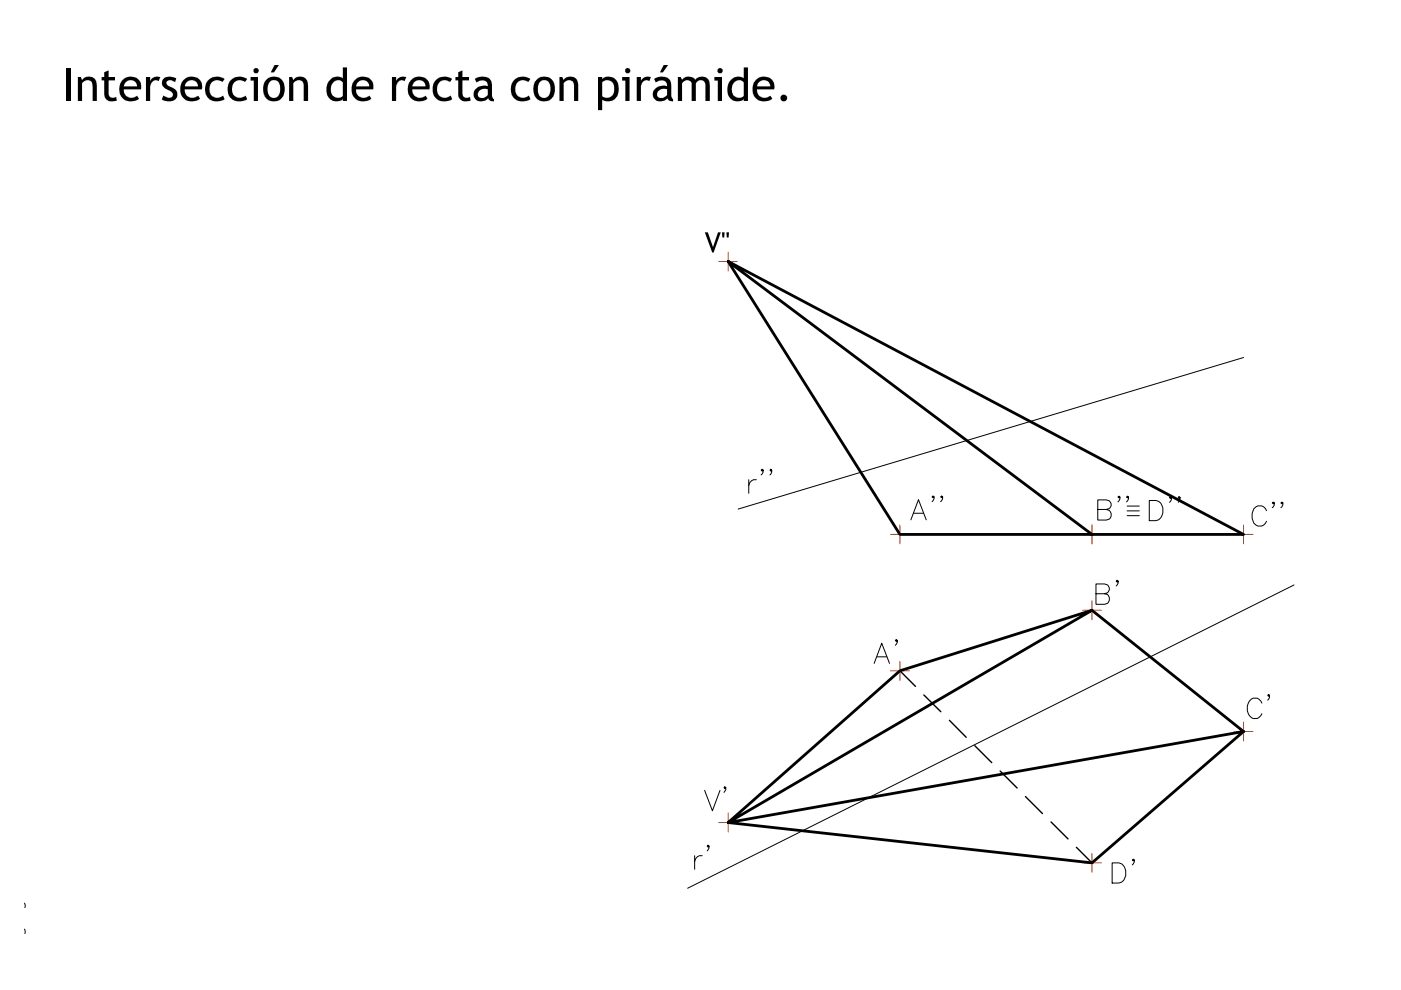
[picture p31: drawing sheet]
<svg xmlns="http://www.w3.org/2000/svg" width="297mm" height="210mm" viewBox="0 0 297 210" stroke-linecap="round" stroke-linejoin="round" font-family="sans-serif">
<defs><g id="words">
<text font-size="2.9" x="4.7" y="207.4" transform="rotate(-90 4.7 207.4)">www.ingverger.com.ar</text>
</g></defs>
<g fill="#000">
<path d="M22.1 15.3l.9-.4v1.4h1.4v.7h-1.4v2.5a.99 .99 0 0 0 .4 1.2 .99 .99 0 0 0 1.2-.1l.2 .8h-.7a1.55 1.55 0 0 1-2-1.5v-2.9h-.6v-.7h.6zM30.9 16.3h.9v.9a1.72 1.72 0 0 1 2.2-.9l-.4 .9a1.22 1.22 0 0 0-1.3 .1 1.22 1.22 0 0 0-.5 1.2v2.9h-.9zM44.1 17.1l1-.7 1.2-.2 1.3 .5-.4 .7-.2-.1a1.74 1.74 0 0 0-2 .1 1.74 1.74 0 0 0-.5 1.9 1.66 1.66 0 0 0 1.1 1.4 1.66 1.66 0 0 0 1.7-.4l.3 .7-1 .4h-1.3l-1.1-.5-.4-.6-.3-1.1 .1-1.3zM48.9 17.1l1-.7 1.2-.2 1.3 .5-.5 .7-.1-.1a1.74 1.74 0 0 0-2 .1 1.74 1.74 0 0 0-.6 1.9 1.65 1.65 0 0 0 1.2 1.4 1.65 1.65 0 0 0 1.7-.4l.3 .7-1 .4h-1.3l-1.1-.5-.5-.7-.2-1 .1-1.3zM83.1 16.3h.9v.9a1.72 1.72 0 0 1 2.1-.9l-.3 .9a1.22 1.22 0 0 0-1.3 .1 1.22 1.22 0 0 0-.5 1.2v2.9h-.9zM92.4 17l1-.6 1.1-.2 1.3 .5-.4 .7-.2-.1a1.69 1.69 0 0 0-1.9 0 1.69 1.69 0 0 0-.6 1.8v.2a1.64 1.64 0 0 0 1.1 1.4 1.64 1.64 0 0 0 1.7-.4l.4 .7-1.4 .5-1.2-.1-1-.7-.5-1.1-.1-1.2 .2-.5zM97.2 15.3l.8-.4v1.4h1.4v.7h-1.4v2.5a.99 .99 0 0 0 .5 1.1 .99 .99 0 0 0 1.2 0l.1 .8h-.7a1.54 1.54 0 0 1-1.9-1.5v-2.9h-.6v-.7h.6zM109 17l1-.6 1.1-.2 1.3 .5-.4 .7-.2-.1a1.71 1.71 0 0 0-2 .1 1.71 1.71 0 0 0-.5 1.8v.3a1.71 1.71 0 0 0 2.8 .8l.4 .7-1.1 .4h-1.3l-1.1-.6-.5-.8-.2-1.2 .2-.9zM135 16.3h.9v.9v-.2a1.7 1.7 0 0 1 2.1-.7l-.3 .9a1.2 1.2 0 0 0-1.3 .1 1.2 1.2 0 0 0-.5 1.2v2.9h-.9zM14.1 14.5h.9v6.9h-.9zM16.5 16.3h.6l.3 .7a1.72 1.72 0 0 1 2.1-.6 1.72 1.72 0 0 1 1 1.9v3.1h-.9v-3a1.2 1.2 0 0 0-.7-1.4 1.2 1.2 0 0 0-1.5 .6v3.8h-.9zM34.6 16.8l.9-.5 1.2 .1 .7 .2-.3 .8a1.13 1.13 0 0 0-1.8 .2l.1 .4 1.1 .6a1.51 1.51 0 0 1 1.1 1.8 1.51 1.51 0 0 1-1.9 1.1l-1.4-.4 .4-.8a1.21 1.21 0 0 0 2-.1 1.35 1.35 0 0 0-1.3-1.2l-.3-.2a1.35 1.35 0 0 1-.5-2z"/>
<path d="M61.3 16.3h.6l.3 .7a1.72 1.72 0 0 1 2.1-.6 1.72 1.72 0 0 1 1 1.9v3.1h-.9v-3a1.18 1.18 0 0 0-.7-1.4 1.18 1.18 0 0 0-1.5 .6v3.8h-.9zM118.6 16.3h.6l.3 .7a1.7 1.7 0 0 1 2.1-.6 1.7 1.7 0 0 1 1 1.9v3.1h-.9v-3a1.18 1.18 0 0 0-.7-1.4 1.18 1.18 0 0 0-1.5 .6v3.8h-.9zM143.7 16.3h.6l.3 .6 .2-.2a1.81 1.81 0 0 1 2.6 .2h.1a1.67 1.67 0 0 1 1.9-.6 1.67 1.67 0 0 1 1.1 1.7v3.4h-.9v-3.2a1.05 1.05 0 0 0-.8-1.2 1.05 1.05 0 0 0-1.3 .7v3.7h-.9v-3.6a1.06 1.06 0 0 0-.9-.8 1.06 1.06 0 0 0-1.1 .7v3.7h-.9zM149.4 49.3h.7l1.1 3.1 1-3.1h.6l-1.5 4.2h-.3zM153.1 49.3h.5l-.1 1.1h-.3zM154 49.3h.6l-.1 1.1h-.4z"/>
<path d="M25.9 17.1l1-.7 1.3-.1 1.1 .5 .6 1v1.2h-3.7v.1a1.67 1.67 0 0 0 1.1 1.5 1.67 1.67 0 0 0 1.8-.3l.4 .6-1.2 .5-1 .1-1.2-.6-.7-.9-.1-1 .1-.9zM26.8 17.3l-.3 .3-.3 .7h2.8a1.34 1.34 0 0 0-.8-1.2 1.34 1.34 0 0 0-1.4 .2z"/>
<path d="M38.9 17l1.2-.7 1.3 .1 1.1 .6 .4 1.3-.1 .7h-3.6v.2a1.7 1.7 0 0 0 1 1.5 1.7 1.7 0 0 0 1.8-.4l.4 .6-.5 .4-.9 .2-1.2-.1-1-.7-.5-.9-.1-1.4 .2-.6zM39.7 17.3l-.4 .6-.1 .4h2.8a1.38 1.38 0 0 0-.9-1.2 1.38 1.38 0 0 0-1.4 .2z"/>
<path d="M53.7 15a.6 .6 0 0 1 1.2 0 .6 .6 0 0 1-1.2 0zM53.1 16.3h1.6v5.1h-.9v-4.3h-.7z"/>
<path d="M56.3 17.1l.6-.6 1-.3 1 .2 .9 .5 .4 .8 .2 1.5-.2 .8-.6 .9a2.31 2.31 0 0 1-2.7 .3 2.31 2.31 0 0 1-1.1-2.5l.1-.7zM57.2 17.3l-.4 1 .1 1.5a1.31 1.31 0 0 0 1.6 .9 1.31 1.31 0 0 0 .9-1.6l-.1-1.1a1.25 1.25 0 0 0-2.1-.7zM58.2 13.8h.9l-1 1.6h-.7z"/>
<path d="M75.2 17l1-.6 .9-.2 .9 .3 .7 .5a2.32 2.32 0 0 1 .4 2h-3.6v.1a1.7 1.7 0 0 0 1 1.5 1.7 1.7 0 0 0 1.9-.3l.3 .6-.5 .4-.9 .2-1.2-.1-1-.7-.5-.9-.1-1.4 .2-.5zM75.9 17.4l-.4 .9h2.8a1.37 1.37 0 0 0-.9-1.2 1.37 1.37 0 0 0-1.5 .3z"/>
<path d="M87 17.1l1.1-.7 .5-.2 .9 .1 1.1 .6 .5 1.2-.1 .9h-3.6a1.68 1.68 0 0 0 1 1.6 1.68 1.68 0 0 0 1.9-.3l.3 .6-.4 .3-1 .3-1.2-.1-.9-.7-.5-.7-.2-.9 .2-1.1zM87.8 17.4l-.4 .9h2.8a1.37 1.37 0 0 0-.9-1.3 1.37 1.37 0 0 0-1.5 .4z"/>
<path d="M113.7 17l.1-.1a2.29 2.29 0 0 1 2.7-.4 2.29 2.29 0 0 1 1.1 2.6l-.3 1.4-.7 .7-1 .3-.8-.1-.5-.2-.7-.5-.5-1.2v-1.3zM114.7 17.2l-.1 .1a2.52 2.52 0 0 0 .1 3.3 1.36 1.36 0 0 0 2-1.4l-.1-1.3a1.25 1.25 0 0 0-1.9-.7z"/>
<path d="M132.5 15a.56 .56 0 0 1 1.1 0 .56 .56 0 0 1-1.1 0zM131.9 16.3h1.6v5.1h-.9v-4.3h-.7z"/>
<path d="M152.1 15a.56 .56 0 0 1 1.1 0 .56 .56 0 0 1-1.1 0zM151.5 16.3h1.6v5.1h-.9v-4.3h-.7z"/>
<path d="M160.1 17.1l.6-.5 .7-.3 1.3 .1a2.07 2.07 0 0 1 1.4 2.6h-3.6v.3a1.67 1.67 0 0 0 1.1 1.4 1.67 1.67 0 0 0 1.8-.4l.3 .6-.9 .5-1.2 .1-1.2-.6-.6-.7-.2-.9v-1.2zM161 17.3l-.4 .6-.1 .4h2.8a1.38 1.38 0 0 0-.8-1.2 1.38 1.38 0 0 0-1.5 .2z"/>
<path d="M69.9 17l.5-.4 .9-.4 .7 .1 .7 .3v-2.3h.9v7.1h-.9v-.4l-.9 .4h-.9l-.8-.3-.4-.4-.4-1-.1-1.2 .1-.5zM70.7 17.4l-.5 .7v1.6a1.48 1.48 0 0 0 2.5 .6v-2.8a1.29 1.29 0 0 0-2-.1z"/>
<path d="M100.7 16.7l1.3-.5 1.4 .3a1.76 1.76 0 0 1 .9 1.9v1.9l.2 .5 .2 .2v.5a1.08 1.08 0 0 1-1.2-.7l-.4 .4-.6 .2a1.58 1.58 0 0 1-2.1-1.1 1.58 1.58 0 0 1 1.3-1.9l.8-.3 .9 .2a1.19 1.19 0 0 0-.6-1.2 1.19 1.19 0 0 0-1.2 .1l-.6 .3zM101.6 19.3a.93 .93 0 0 0 0 1.3 .93 .93 0 0 0 1.3 0l.5-.5v-1.2l-.5-.1a1.59 1.59 0 0 0-1.3 .5z"/>
<path d="M126.8 16.3h.9l.1 .4a2.16 2.16 0 0 1 2.4-.1 2.16 2.16 0 0 1 1 2.2l-.2 1.3-.5 .8-.8 .5-.5 .1-1-.1-.5-.3v2.3h-.9zM127.7 17.4v3a1.64 1.64 0 0 0 2 0 1.64 1.64 0 0 0 .5-1.9 1.49 1.49 0 0 0-.9-1.4 1.49 1.49 0 0 0-1.6 .3z"/>
<path d="M138.7 16.7l1.3-.5 1.2 .2a1.67 1.67 0 0 1 1.1 2v2l.4 .6v.5a1 1 0 0 1-1.2-.7l-.5 .4-.5 .2a1.61 1.61 0 0 1-2.1-1.2 1.61 1.61 0 0 1 1.6-1.9l.5-.2 .9 .2a1.19 1.19 0 0 0-.5-1.2 1.19 1.19 0 0 0-1.3 .1l-.5 .3zM139.6 19.3a.91 .91 0 0 0-.1 1.3 .91 .91 0 0 0 1.3 0l.6-.5v-1.2h-.1a1.7 1.7 0 0 0-1.7 .4zM140.7 13.8h.9l-1.1 1.6h-.6z"/>
<path d="M154.9 17.1l.6-.6 .7-.2a1.7 1.7 0 0 1 1.5 .3v-2.3h.9v7.1h-.9v-.4l-.6 .4h-1.2l-.7-.2-.5-.5-.4-1-.1-1.1 .2-.7zM155.8 17.3l-.5 .8-.1 1.4a1.47 1.47 0 0 0 1 1.2 1.47 1.47 0 0 0 1.5-.4v-2.8a1.29 1.29 0 0 0-1.9-.2z"/>
<circle cx="166.2" cy="20.8" r=".71"/>
</g>
<g fill="none" stroke="#ff3f00" stroke-width=".21">
<path d="M152.4 55.4h4M154.4 53.5v4M188.8 113.3h4M190.8 111.3v4M229.5 113.3h4M231.5 111.3v4M261.7 113.3h3.9M263.7 111.3v4M229.5 129.4h4M231.5 127.4v4M188.8 142.2h4M190.8 140.2v4.1"/>
<path d="M261.7 155.1h3.9M263.7 153.1v4M152.4 174.4h4M154.4 172.4v4M229.5 183h4M231.5 181v3.9"/>
</g>
<path d="M154.4 55.4l36.4 57.9h72.9l-109.3-57.9 77.1 57.9M231.5 129.4l-77.1 45 77.1 8.6 32.2-27.9-32.2-25.7-40.7 12.8-36.4 32.2 109.3-19.3" fill="none" stroke="#000" stroke-width=".59"/>
<path d="M190.8 142.2l3.3 3.3M195.9 147.3l3.6 3.6M201.3 152.7l3.6 3.6M206.7 158.1l3.6 3.6M212 163.5l3.6 3.6M217.4 168.9l3.6 3.6M222.8 174.3l3.6 3.6M228.2 179.6l3.3 3.4" fill="none" stroke="#000" stroke-width=".3"/>
<g fill="none" stroke="#000" stroke-width=".21">
<path d="M263.7 75.8l-107.2 32.1M161.8 99.7l-.2 .2-.2-.2 .2-.2a.77 .77 0 0 1-.2 1.2M163.6 99.7l-.2 .2-.2-.2 .2-.2a.84 .84 0 0 1-.2 1.2M158.8 101.7v2.9M160.4 101.7a1.36 1.36 0 0 0-1.6 1.2M193.1 110.2l1.6-4.3 1.7 4.3M193.7 108.8h2.1M198 105.4l-.2 .1-.2-.1 .2-.3 .2 .3v.3l-.4 .7M199.9 105.4l-.3 .1-.2-.1 .2-.3 .3 .3v.3l-.5 .7M232.7 108h1.9l.6-.2a1 1 0 0 0 0-1.6l-.6-.2h-1.9v4.3h1.9l.6-.2a1.15 1.15 0 0 0 .4-1.3 1.15 1.15 0 0 0-1-.8M237.4 105.4l-.2 .2-.2-.2 .2-.2 .2 .2v.4l-.4 .6M239 107.3h2.6"/>
<path d="M239 108.3h2.6M239 109.3h2.6M239.3 105.4l-.2 .2-.3-.2 .3-.2 .2 .2v.4l-.5 .6M243.7 106.1h1.4a2.27 2.27 0 0 1 1.5 2.2 2.27 2.27 0 0 1-1.5 2.1h-1.4zM248.4 105.5l-.2 .2-.3-.2 .3-.2 .2 .2v.4l-.5 .6M250.2 105.5l-.2 .2-.2-.2 .2-.2 .2 .2v.4l-.4 .6M268.5 108.3a1.47 1.47 0 0 0-1.4-1.1 1.47 1.47 0 0 0-1.4 1.1 2.41 2.41 0 0 0 1 3.2 1.51 1.51 0 0 0 1.8-1M270.2 106.6l-.2 .2-.3-.2 .3-.1 .2 .1v.4l-.5 .6M272 106.6l-.2 .2-.2-.2 .2-.1 .2 .1v.4l-.4 .6M185.9 139.3h2.1M190.2 135.8l-.2 .2-.2-.2 .2-.2 .2 .2v.4l-.4 .6M232.4 125.9h1.8l.6-.2a1.05 1.05 0 0 0 0-1.7l-.6-.2h-1.8v4.3h1.8a1.12 1.12 0 0 0 1-1.1 1.12 1.12 0 0 0-1-1.1"/>
<path d="M237.1 123.2l-.2 .2-.3-.2 .3-.2a.77 .77 0 0 1-.3 1.2M274.4 124l-128.6 64.3M185.3 140.7l1.6-4.3 1.7 4.3M267.5 149.1a1.48 1.48 0 0 0-1.4-1.1 1.48 1.48 0 0 0-1.4 1.1 2.41 2.41 0 0 0 1 3.2 1.59 1.59 0 0 0 1.8-1M269.2 147.4l-.2 .2-.2-.2 .2-.2a.84 .84 0 0 1-.2 1.2M149.4 167.6l1.6 4.3 1.7-4.3M150.3 179.4l-.2 .2-.2-.2 .2-.2a.8 .8 0 0 1-.2 1.2M153.9 167l-.2 .2-.2-.2 .2-.2a.8 .8 0 0 1-.2 1.2M147.3 181.4v2.9M148.9 181.4a1.36 1.36 0 0 0-1.6 1.3M235.8 183h1.4a2.28 2.28 0 0 1 1.5 2.1 2.28 2.28 0 0 1-1.5 2.1h-1.4zM240.5 182.4l-.2 .1-.2-.1 .2-.3 .2 .3v.3l-.4 .7"/>
</g>
<use href="#words"/>
</svg>
